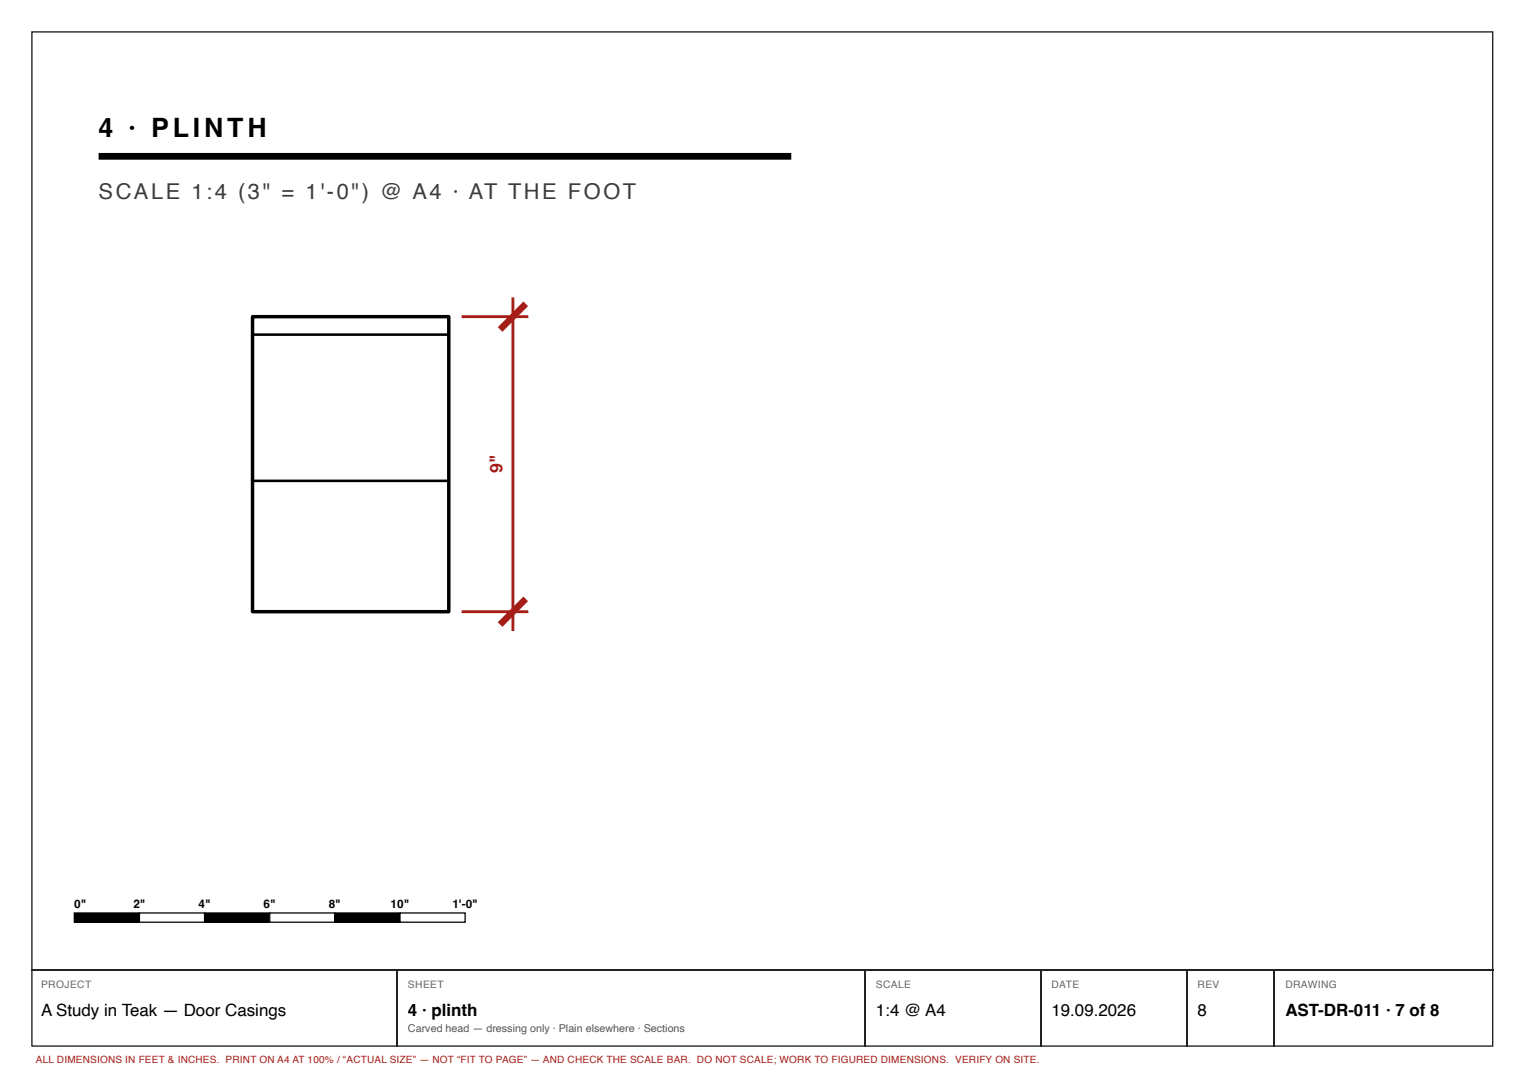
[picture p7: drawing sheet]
<svg xmlns="http://www.w3.org/2000/svg" width="297mm" height="210mm" viewBox="0 0 297 210" stroke-linecap="round" stroke-linejoin="round" font-family="sans-serif">
<defs><g id="words">
<text font-size="5.2" x="19.2" y="26.7">4 · PLINTH</text>
<text font-size="4.2" fill="#3d3d3d" x="19.2" y="38.7">SCALE 1:4 (3&quot; = 1'-0&quot;) @ A4 · AT THE FOOT</text>
<text font-size="3.4" fill="#a51d17" x="98" y="92.2" transform="rotate(-90 98 92.2)">9&quot;</text>
<g font-size="3.3">
<text x="8" y="197.9">A Study in Teak — Door Casings</text>
<text x="79.5" y="197.9">4 · plinth</text>
<text x="170.7" y="197.9">1:4 @ A4</text>
<text x="204.9" y="197.9">19.09.2026</text>
<text x="233.4" y="197.9">8</text>
<text x="250.5" y="197.9">AST-DR-011 · 7 of 8</text>
</g>
<g font-size="2.3">
<text x="14.5" y="176.9">0&quot;</text>
<text x="26" y="176.9">2&quot;</text>
<text x="38.7" y="176.9">4&quot;</text>
<text x="51.4" y="176.9">6&quot;</text>
<text x="64.1" y="176.9">8&quot;</text>
<text x="76.1" y="176.9">10&quot;</text>
<text x="88.2" y="176.9">1'-0&quot;</text>
</g>
<text font-size="2.1" fill="#555" x="79.5" y="201.1">Carved head — dressing only · Plain elsewhere · Sections</text>
<g font-size="2" fill="#666">
<text x="8" y="192.6">PROJECT</text>
<text x="79.5" y="192.6">SHEET</text>
<text x="170.7" y="192.6">SCALE</text>
<text x="204.9" y="192.6">DATE</text>
<text x="233.4" y="192.6">REV</text>
<text x="250.5" y="192.6">DRAWING</text>
</g>
<text font-size="1.9" fill="#a51d17" x="7" y="207.2">ALL DIMENSIONS IN FEET &amp; INCHES. PRINT ON A4 AT 100% / “ACTUAL SIZE” — NOT “FIT TO PAGE” — AND CHECK THE SCALE BAR. DO NOT SCALE; WORK TO FIGURED DIMENSIONS. VERIFY ON SITE.</text>
</g></defs>
<path d="M6.2 6.2h284.7v197.7h-284.7z" fill="none" stroke="#222" stroke-width=".26"/>
<path d="M19.2 30.5h135" fill="none" stroke="#000" stroke-width="1.3" stroke-linecap="butt"/>
<path d="M49.2 61.7h38.3v57.5h-38.3z" fill="none" stroke="#000" stroke-width=".67"/>
<path d="M49.2 65.2h38.3M49.2 93.7h38.3" fill="none" stroke="#000" stroke-width=".5"/>
<path d="M100 58v65M90 61.7h13M90 119.2h13" fill="none" stroke="#a51d17" stroke-width=".55"/>
<path d="M102.5 59.2l-5 5M102.5 116.7l-5 5" fill="none" stroke="#a51d17" stroke-width="1.3" stroke-linecap="butt"/>
<path d="M14.5 177.9h12.7v1.8h-12.7z" fill="#000"/>
<path d="M14.5 177.9h12.7v1.8h-12.7z" fill="none" stroke="#000" stroke-width=".25"/>
<path d="M27.2 177.9h12.7v1.8h-12.7z" fill="#fff"/>
<path d="M27.2 177.9h12.7v1.8h-12.7zM39.9 177.9h12.7v1.8h-12.7z" fill="none" stroke="#000" stroke-width=".25"/>
<path d="M39.9 177.9h12.7v1.8h-12.7z" fill="#000"/>
<path d="M52.6 177.9h12.7v1.8h-12.7z" fill="#fff"/>
<path d="M52.6 177.9h12.7v1.8h-12.7zM65.3 177.9h12.7v1.8h-12.7z" fill="none" stroke="#000" stroke-width=".25"/>
<path d="M65.3 177.9h12.7v1.8h-12.7z" fill="#000"/>
<path d="M78 177.9h12.6v1.8h-12.6z" fill="#fff"/>
<path d="M78 177.9h12.6v1.8h-12.6z" fill="none" stroke="#000" stroke-width=".25"/>
<path d="M6.1 189h284.9M77.4 189.2v14.8M168.7 189.2v14.8M202.8 189.2v14.8M231.4 189.2v14.8M248.3 189.2v14.8" fill="none" stroke="#222" stroke-width=".26"/>
<use href="#words"/>
</svg>
